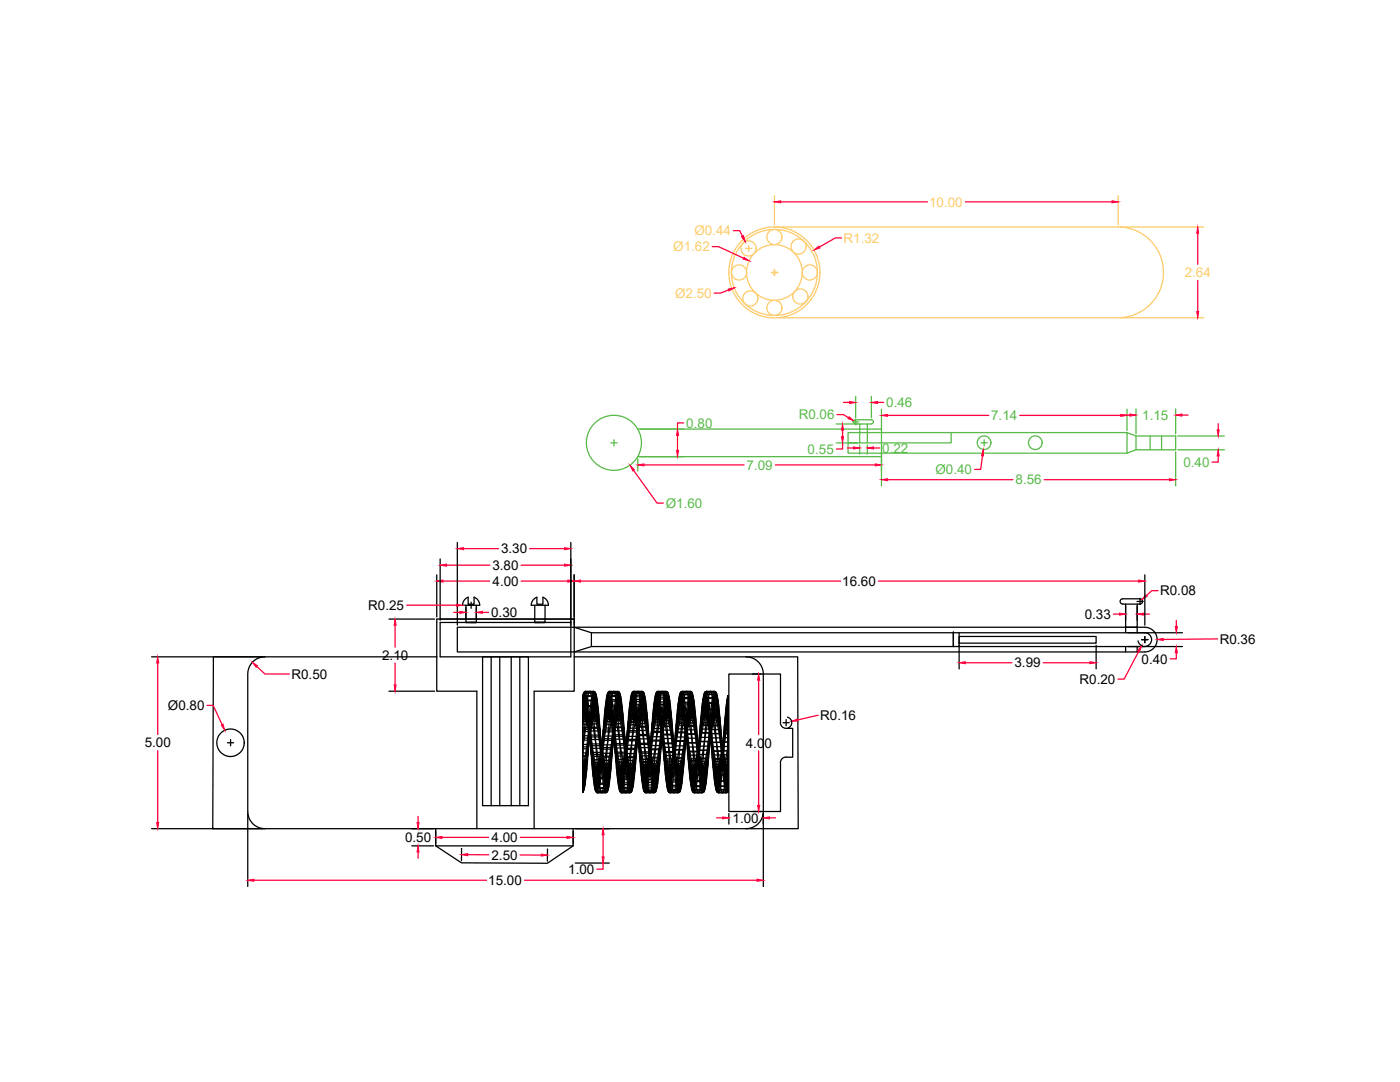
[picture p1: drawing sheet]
<svg xmlns="http://www.w3.org/2000/svg" width="279mm" height="216mm" viewBox="0 0 279 216" stroke-linecap="round" stroke-linejoin="round" font-family="sans-serif">
<defs><g id="words">
<g font-size="2.7" fill="#fecc66">
<text x="185.4" y="41.2">10.00</text>
<text x="138.6" y="46.9">Ø0.44</text>
<text x="134.4" y="50.1">Ø1.62</text>
<text x="168.4" y="48.4">R1.32</text>
<text x="134.7" y="59.4">Ø2.50</text>
<text x="236.4" y="55.3">2.64</text>
</g>
<g font-size="2.7" fill="#58ba48">
<text x="159.4" y="83.7">R0.06</text>
<text x="176.9" y="81.3">0.46</text>
<text x="197.8" y="83.8">7.14</text>
<text x="228" y="83.8">1.15</text>
<text x="137" y="85.3">0.80</text>
<text x="149" y="93.7">7.09</text>
<text x="161.2" y="90.6">0.55</text>
<text x="176.1" y="90.3">0.22</text>
<text x="186.7" y="94.6">Ø0.40</text>
<text x="236.2" y="93.2">0.40</text>
<text x="132.9" y="101.3">Ø1.60</text>
<text x="202.7" y="96.7">8.56</text>
</g>
<g font-size="2.7">
<text x="98.3" y="113.7">3.80</text>
<text x="100" y="110.4">3.30</text>
<text x="98.3" y="116.9">4.00</text>
<text x="168.1" y="116.9">16.60</text>
<text x="231.5" y="118.8">R0.08</text>
<text x="73.5" y="121.7">R0.25</text>
<text x="98" y="123.1">0.30</text>
<text x="216.5" y="123.5">0.33</text>
<text x="76.3" y="131.7">2.10</text>
<text x="243.4" y="128.4">R0.36</text>
<text x="58.2" y="135.4">R0.50</text>
<text x="202.5" y="133.2">3.99</text>
<text x="215.5" y="136.5">R0.20</text>
<text x="227.8" y="132.4">0.40</text>
<text x="33.5" y="141.7">Ø0.80</text>
<text x="163.7" y="143.6">R0.16</text>
<text x="28.9" y="149.1">5.00</text>
<text x="148.8" y="149.2">4.00</text>
<text x="146.2" y="164.1">1.00</text>
<text x="80.8" y="168">0.50</text>
<text x="98.1" y="171.5">2.50</text>
<text x="98.1" y="168">4.00</text>
<text x="97.5" y="176.6">15.00</text>
<text x="113.4" y="174.4">1.00</text>
</g>
</g></defs>
<!-- layer: 0 -->
<g fill="none" stroke="#000" stroke-width=".25">
<path d="M87.2 114.7v8.4M87.8 111.5v12.3M91.3 108.2v16.5M92.7 119.7l.7-.5v1.4h1.2v-1.4l.5 .3 .4 .4 .2 .9h-3.4l.1-.6zM106.6 119.5l.5-.3v1.4h1.3v-1.4l.5 .3 .3 .4 .3 .9h-3.5l.3-.9zM113.9 108.2v22.9h-26.1v-6.9h26.1M114.6 114.7v8.4M114.6 114.7v10M223.6 119.7l.5-.2h3.4a.53 .53 0 0 1 .5 .5 .53 .53 0 0 1-.5 .5h-3.4a.52 .52 0 0 1-.5-.8zM227.5 119.4v1.2M228.5 114.7v10M30.2 131.1h22.2"/>
<path d="M52.9 131.1a3.4 3.4 0 0 0-3.5 3.4v27.4a3.4 3.4 0 0 0 3.5 3.5M52.9 131.1h-10.3l-.1 34.3M52.9 131.1h34.3M77.6 123.5h9.1M77.6 137.9h9.1M87.2 131.1v-7.6h27.4v7.6h34.3M87.2 131.1v6.8h8v27.5M91.3 125.2h137.2a2.47 2.47 0 0 1 2.4 2.4 2.47 2.47 0 0 1-2.4 2.5h-137.2zM93 124.2h2.1h-1.1M93 120.8v3.4h2.1v-3.4M93 121.2v2.2M94 120.1v1.3"/>
<path d="M96.3 131.1h9.2v29.7h-9.2zM98 131.1v29.7M99.7 131.1v29.7M102 131.1v29.7M103.7 131.1v29.7M106.7 120.8v3.4M108.8 120.8v3.4h-2.1h2.1M113.9 124.2h.1M114.6 131.1v6.8h-8v27.5M114.6 125.2l3.4 1.1M118 126.3v2.7h110.5M118 129l-3.4 1.1"/>
<path d="M118 126.3h118M148.9 131.1a3.4 3.4 0 0 1 3.4 3.4M148.9 131.1h10.3l.1 34.3h-10.4M150.2 134.5h1.7M152.3 134.5h-6.8v27.4h6.8M152.3 134.5h3.5v9.7a1.09 1.09 0 0 0 1.1 1.1h1.3v5.8h-1.3a1.09 1.09 0 0 0-1.2 1.1l.1 9.7h-3.5M152.3 134.5v27.4M190.3 126.3h.1M190.3 126.3v2.7v-2.7M191.4 127h27.4v1.3h-27.4zM191.4 126.3v7.2M218.8 128.8v4.7"/>
<path d="M224.6 120.5v4.7h2.3v-4.7M224.6 121v2.8M224.6 125.2v1.1M224.6 129v1.1M225.1 129h10.9M226.9 120h1.2M226.9 121v2.8M226.9 125.2v1.1M226.9 129v1.1M227.1 127.9a1.37 1.37 0 0 0 .9 1M227.8 127.6h1.3M228.5 126.3a1.37 1.37 0 0 1 1.3 1.3 1.37 1.37 0 0 1-1.3 1.4"/>
<path d="M228.5 127v1.2M45.4 148.2h1.2M46 147.6v1.2M156.3 144.2h1.2M156.9 143.6v1.2M157.2 143.1a1.13 1.13 0 0 1 .8 1 1.13 1.13 0 0 1-.7 1.1M30.2 165.4h118.7M42.5 165.4h.1M49.4 162.3v14.6M82.2 168.8h4.3M87 165.4v3.4h27.4v-3.4M87 168.8l5.1 3.4 17.1 .1 5.2-3.5"/>
<path d="M87 165.9v2.5M92.1 169.3v2.4M109.3 169.4l-.1 2.4M114.4 165.9v2.5M114.8 172.2h6.8M145.5 162.3v2.1M150.2 161.9h1.7M152.3 161.9a3.4 3.4 0 0 1-3.4 3.5M152.3 162.3v14.6"/>
<circle cx="46" cy="148.2" r="2.74"/>
</g>
<g fill="none" stroke="#000" stroke-width=".25">
<path d="M116.3 138.9l.1-.4 .2-.3a46.4 46.4 0 0 1 1.2 9.5l.2 2.9a32.2 32.2 0 0 0 .9 7.3h.2a73.4 73.4 0 0 0 1.3-11.9 40.2 40.2 0 0 1 .9-7.7l.1-.1a44 44 0 0 1 1.2 9.3l.2 2.9a36.4 36.4 0 0 0 .9 7.5h.2a49.7 49.7 0 0 0 1.1-9.5l.2-2.9a32.2 32.2 0 0 1 1-7.3 1.35 1.35 0 0 1 .4 1.4l1 11.2a30 30 0 0 0 1 7.1h.1a69.1 69.1 0 0 0 1.3-11.4 39.7 39.7 0 0 1 1-8.2l.1-.1a35.9 35.9 0 0 1 1 8.1l.3 4.3a34.1 34.1 0 0 0 1 7.3 1.38 1.38 0 0 0 .5-1.3l1-11.2a28.9 28.9 0 0 1 .9-7.2 3.2 3.2 0 0 1 .6 2.3l.9 10.5a32.5 32.5 0 0 0 .9 6.9h.1a34.6 34.6 0 0 0 1-7.9l.4-4.4a33.9 33.9 0 0 1 .9-7.4l.2 .1a64.1 64.1 0 0 1 1.2 11l.1 1.4a30 30 0 0 0 1 7.2 1.49 1.49 0 0 0 .4-1.4l1.4-15.1 .3-2.4M116.3 139.4v18.6M116.3 139.9h.1M116.4 138.6v4.4l.3 .2h1.9M116.4 139.8h1.6M116.5 138.3v4.4M116.5 138.9h1.6M116.5 138.8l-.2 .1M116.6 138.3v4.4M116.6 138.3h1.6M116.8 138h1.6M116.9 137.9l-.3 .3"/>
<path d="M116.9 139.1v4.1M116.9 138h1.6M117 139.9v3.7M117.2 138.8h1.6M117.2 139.1l-.3 .2M117.3 139.7h1.6M118.2 138.5l.3 .3M118.4 139.2v4M118.5 138.6l.1 4.3-.3 .3M118.6 138l.2 .3M118.6 138.2l-1.5 .1-.3 .2v4.4M118.7 138.3v4.4"/>
<path d="M118.8 138.3v4.4M118.9 139.5l.3 .2M118.9 138.5v4.4M119.1 139.1v4.1M119.2 139.9v3.7M121.1 139.3v4M121.2 138.6v4.3M121.2 139.9h1.6M121.3 138.3v4.4M121.3 139h1.6M121.3 138.9l-.2 .3M121.5 138.2v4.5"/>
<path d="M121.5 138.3h1.6M121.5 138.2l-.3 .3M121.6 138.5v4.4M121.6 138h1.6M121.7 137.9l-.3 .3M121.7 139v4.2M121.7 138h1.6M121.9 138.2l-.3 .3M121.9 139.9v3.7M121.9 138.2h1.6M122 138.8h1.6M122 138.9l-.2 .3"/>
<path d="M122.1 139.6h1.6M123 138.5l.3 .2M123.2 139.3v4M123.4 138.6v4.3M123.4 138l.3 .3M123.5 138.3v4.4M123.6 138.2v4.7l-.2 .1h-1.8M123.7 139.6l.3 .2M123.8 138.5v4.4M123.9 139v4.2M124 139.9v3.7M126 138.7v4.3"/>
<path d="M126 140h1.6M126.1 138.3v4.4M126.3 138.2v4.5M126.3 138.4h1.6M126.4 138.5v4.4M126.4 138h1.6M126.5 137.9l-.3 .3M126.5 139v4.1M126.6 137.9h1.5M126.7 138.1l-.3 .3M126.7 139.8v3.8M126.7 138.2h1.6"/>
<path d="M126.8 138.7h1.6M126.8 138.8l-.3 .3M127 139.6h1.5M127 139.9l-.3 .3M127.7 139l-1.5 .1-.3 .1v4.1M127.9 138.5l.2 .2M128 139.3v4M128.2 138.7v4.3M128.2 138l.3 .3M128.3 138.3v4.4M128.4 138.2v4.5M128.5 139.6l.3 .2"/>
<path d="M128.6 138.5v4.4M128.7 139v4.1M128.8 139.8v3.8M130.7 139.4v3.9M130.8 138.7v4.3M130.9 139.2l-.2 .3M130.9 138.3v4.5M131 139.1h1.5M131.1 138.2v4.5M131.1 138.4h1.6l.3 .3v4.3h-1.6M131.2 138.5v4.3M131.2 138h1.6"/>
<path d="M131.3 138l-.3 .2M131.4 137.9h1.5M131.5 138.1l-.3 .2M131.5 139.7v3.8M131.5 138.2h1.6M131.6 138.7l-.3 .3v4.1M131.6 138.7h1.6M131.8 139.5h1.6M131.8 139.7l-.3 .3M132.8 139.4v3.9M133 138l.3 .3M133.1 138.3v4.5"/>
<path d="M133.2 138.2v4.5M133.4 139.6l.3 .2M133.4 138.5v4.3M133.5 138.9v4.2M133.6 139.7v3.8M135.5 139.4v4M135.6 138.7v4.3M135.7 138.3v4.5l.3 .3M135.7 139.4l-.3 .2M135.8 139.2h1.6M135.9 138.2v4.5M135.9 138.5h1.6"/>
<path d="M136 138.4v4.4M136 138h1.6M136.1 138l-.3 .3M136.1 138.9v4.2M136.2 137.9h1.6M136.3 139.7v3.8M136.3 138.1h1.6M136.4 138.6l-.3 .2M136.4 138.6h1.6M136.6 139.4h1.6M137.5 138.4l.3 .3M137.6 139.4v4"/>
<path d="M137.8 138.7v4.3M137.9 138l.3 .3M137.9 138.3v4.5l-.3 .3M138 138.2v4.5M138.2 139.6l.3 .3M138.2 138.4v4.4M138.3 138.9v4.2M138.5 139.7v3.8M140.3 139.5v3.9M140.4 138.8v4.2M140.5 139.6l-.2 .2M140.6 138.4v4.4"/>
<path d="M140.6 139.2h1.6M140.7 138.2v4.5M140.7 138.5h1.6M140.8 138.4v4.4l.3 .3h1.6l.3-.2v-4.5M140.9 138.1h1.6M140.9 138l-.3 .3M141 138.9v4.2M141 137.9h1.6M141.1 138l-.3 .3M141.1 139.6v3.9M141.1 138.1h1.6M141.2 138.5l-.3 .2"/>
<path d="M141.2 138.6h1.7M141.4 139.4l-.3 .3M141.4 139.3h1.6M142.3 138.4l.3 .3M142.5 139.5v3.9M142.6 138.8v4.2M142.7 138l.3 .3M142.7 138.4v4.4M142.9 138.2v4.5M143 139.7l.3 .2M143.1 138.9v4.2M143.3 139.6v3.9"/>
<path d="M145.1 139.6v3.8M145.2 138.9v8.6M145.2 138.8v19.3v-14.8M145.2 138.8v4.5zM145.2 139l-1 11.1a33.4 33.4 0 0 1-1 8 3.9 3.9 0 0 1-.6-2.3l-.8-10.7a33.7 33.7 0 0 0-1-7.1h-.1a40.9 40.9 0 0 0-1 9l-.3 2.9a37 37 0 0 1-1 8.2 1.47 1.47 0 0 1-.4-1.4l-1.1-11.5a29.4 29.4 0 0 0-.9-7.2 6.8 6.8 0 0 0-.7 3.5l-.7 8.2a40.3 40.3 0 0 1-1 8.4h-.1a53.3 53.3 0 0 1-1.1-9.8l-.3-2.9a32.1 32.1 0 0 0-.9-7.4 3.6 3.6 0 0 0-.6 2.3l-.9 10.7a33.7 33.7 0 0 1-.9 7.1h-.1a49.5 49.5 0 0 1-1.1-9.6l-.3-2.9a35 35 0 0 0-.9-7.6h-.2a68 68 0 0 0-1.2 11.4l-.1 1.4a30.5 30.5 0 0 1-1 7.3 3.4 3.4 0 0 1-.5-2.3l-1-10.7a26.4 26.4 0 0 0-.9-7.1 8 8 0 0 0-.7 3.6l-.8 9.8a28.1 28.1 0 0 1-.9 6.7 1.53 1.53 0 0 1-.4-1.4l-1.1-11.5a29.4 29.4 0 0 0-.9-7.2l-.2 .4-.2 .8M145.2 139.7l-.1 .3M116.3 153.3v-14.4v19.2M116.3 143.1l.2-.4a1.07 1.07 0 0 1 .6 1.1l.9 5.7a10.1 10.1 0 0 0 .9 3.9 2 2 0 0 0 .7-1.7l.8-5.1a8.9 8.9 0 0 1 1-3.9h.1a23.3 23.3 0 0 1 1.3 6.6 11.4 11.4 0 0 0 .9 4.1 .95 .95 0 0 0 .6-1.1l.9-5.6a10.4 10.4 0 0 1 1-4 2 2 0 0 1 .7 1.7l.7 5.2a9.9 9.9 0 0 0 1 3.8h.1a29.5 29.5 0 0 0 1.4-7.3l.6-2.8a.38 .38 0 0 1 .4-.5 32.1 32.1 0 0 1 1.5 7.4l.5 2.8a.36 .36 0 0 0 .5 .4 34.3 34.3 0 0 0 1.4-7.5l.7-3a.24 .24 0 0 1 .2-.2 .24 .24 0 0 1 .2 .3l.5 2.1 .8 5a7.2 7.2 0 0 0 .9 3.3h.1a30.1 30.1 0 0 0 1.3-7 7.6 7.6 0 0 1 1-3.7 6.9 6.9 0 0 1 .9 3.4l.4 3a10.7 10.7 0 0 0 1.1 4.3h.1a20.4 20.4 0 0 0 1.2-6.1l.8-4.2M116.3 153.3v4.8zM116.3 155.7a1.94 1.94 0 0 0 .5-1.6l1-8a19.7 19.7 0 0 1 .9-5.6 .94 .94 0 0 1 .4 1l1.1 8.7a18.7 18.7 0 0 0 .9 5.5l.1-.1a48.1 48.1 0 0 0 1.3-9.3 23.5 23.5 0 0 1 1-5.8 .74 .74 0 0 1 .5 .9l1 8.6a21 21 0 0 0 .9 5.7 1.89 1.89 0 0 0 .6-1.7l.9-8a18 18 0 0 1 1-5.5 3.9 3.9 0 0 1 .6 2.5l.8 7.3a16 16 0 0 0 1 5.4l.1-.1a44.6 44.6 0 0 0 1.2-8.9l.2-1.1a17.1 17.1 0 0 1 .9-5.1 .97 .97 0 0 1 .4 1l1 8.6a18 18 0 0 0 1 5.6 2.29 2.29 0 0 0 .6-1.8l.9-8.1a20.4 20.4 0 0 1 .9-5.3h.1a20.6 20.6 0 0 1 1 6.1l.3 3.3a22 22 0 0 0 1 5.8 .85 .85 0 0 0 .4-1l1.1-8.7a19.1 19.1 0 0 1 .9-5.5 2.2 2.2 0 0 1 .6 1.7l.9 8.1a16.8 16.8 0 0 0 .9 5.4M116.3 141l.2-.5a.83 .83 0 0 1 .5 .9l1 8.7a19.3 19.3 0 0 0 .9 5.6 .98 .98 0 0 0 .5-1.1l1-8.7a21.1 21.1 0 0 1 .9-5.4h.1a26.8 26.8 0 0 1 1.2 7.1l.2 2.3a22.6 22.6 0 0 0 .9 5.8 .79 .79 0 0 0 .5-1l1-8.6a19.7 19.7 0 0 1 1-5.6 .94 .94 0 0 1 .4 1l1 8.7a18.2 18.2 0 0 0 1 5.5l.1-.1a49.7 49.7 0 0 0 1.3-9.3 22.5 22.5 0 0 1 1-5.8h.1a21.6 21.6 0 0 1 1 6.2l.3 3.3a21 21 0 0 0 1 5.7 1.89 1.89 0 0 0 .6-1.7l.9-8a18 18 0 0 1 .9-5.5 2.07 2.07 0 0 1 .6 1.7l.9 8.1a16 16 0 0 0 1 5.4l.1-.1a58.6 58.6 0 0 0 1.3-10 17.1 17.1 0 0 1 .9-5.1 .97 .97 0 0 1 .5 1l1 8.6a18 18 0 0 0 1 5.6 2.29 2.29 0 0 0 .5-1.8l1.1-9.6 .5-3.3M116.3 153l.2 .3v4.3"/>
<path d="M116.3 147.7h1M116.3 149.4h.8M116.3 148.5h.9M116.3 151h.5M116.3 152.7h.1M116.3 145.2h1.4M116.3 157.3h.1M116.3 141h1.6M116.3 142.3h1.4M116.3 143.9h2.6M116.3 145.5h1.2M116.3 147.3h1"/>
<path d="M116.3 149h.9M116.3 150.8h.8M116.3 152.4h.6M116.3 153.9h.5M116.3 155.3h.3M116.3 156.4h.2M116.3 152.3h.2M116.3 144.5h1.5M116.3 146h1.3M116.3 146.8h1.2M116.3 150.2h.6M116.3 151.7h.3"/>
<path d="M116.3 144.2h.1M116.3 153.4a6.4 6.4 0 0 0 .9-3.2l.5-3.1a11.4 11.4 0 0 1 1-4.4 2 2 0 0 1 .7 1.7l.8 5.2a9.9 9.9 0 0 0 .9 3.8h.1a27.7 27.7 0 0 0 1.4-6.9 8.4 8.4 0 0 1 .9-3.8l.2 .1a35.8 35.8 0 0 1 1.4 7.7l.5 2.3a.48 .48 0 0 0 .5 .6 34.3 34.3 0 0 0 1.4-7.5l.7-3a.24 .24 0 0 1 .3-.2 .24 .24 0 0 1 .2 .3l.5 2.1 .6 4.2a9.5 9.5 0 0 0 1 4.1 5.9 5.9 0 0 0 .9-3.2l.5-3.8a7.8 7.8 0 0 1 1-3.7 6.9 6.9 0 0 1 .9 3.4l.5 3a10.7 10.7 0 0 0 1 4.3h.1a20.4 20.4 0 0 0 1.2-6.1l.2-.8a9 9 0 0 1 .9-3.8h.1a32.2 32.2 0 0 1 1.5 7.4 6 6 0 0 0 .9 3.3 6.4 6.4 0 0 0 .9-3.3l.5-3.8a7.5 7.5 0 0 1 .9-3.6h.1a23.3 23.3 0 0 1 1.3 6.5l.2 .8a7.5 7.5 0 0 0 .8 3.4M116.3 157.9l.1-.1a77.1 77.1 0 0 0 1.3-11.5 35.9 35.9 0 0 1 1-8.1 1.35 1.35 0 0 1 .4 1.4l1.1 11.2a30 30 0 0 0 .9 7.1h.1a78.1 78.1 0 0 0 1.3-12.1 38.6 38.6 0 0 1 1-7.5l.1-.1a35.2 35.2 0 0 1 1 8l.4 4.4a34.7 34.7 0 0 0 .9 7.3 1.38 1.38 0 0 0 .5-1.3l1-11.2a29.4 29.4 0 0 1 1-7.2 3.2 3.2 0 0 1 .5 2.3l.9 10.5a31.8 31.8 0 0 0 .9 6.9h.2a47.5 47.5 0 0 0 1.1-9.4l.2-2.9a33.9 33.9 0 0 1 1-7.4l.1 .1a64.1 64.1 0 0 1 1.2 11l.1 1.4a30 30 0 0 0 1 7.2 1.49 1.49 0 0 0 .4-1.4l1.1-11.3a33.9 33.9 0 0 1 .9-6.9l.1-.1a34 34 0 0 1 1 8l.3 4.3a35.9 35.9 0 0 0 1 7.4h.1a49.3 49.3 0 0 0 1.1-9.6l.3-2.8a31.6 31.6 0 0 1 .9-7.3 3.3 3.3 0 0 1 .6 2.3l.9 10.4a27.4 27.4 0 0 0 .9 7M116.4 153.4v4.7a98.1 98.1 0 0 0 1.3-13.2 29.9 29.9 0 0 1 .9-6.9h.1a49.6 49.6 0 0 1 1.1 9.9l.3 2.9a31 31 0 0 0 .9 7.3 1.69 1.69 0 0 0 .5-1.4l1-11.6a26.8 26.8 0 0 1 1-7.1 7.7 7.7 0 0 1 .6 3.6l.8 9.7a26.5 26.5 0 0 0 1 6.8 3.1 3.1 0 0 0 .5-2.2l.9-10.6a28 28 0 0 1 1-7.3l.1 .1a82.5 82.5 0 0 1 1.3 12.3 39.1 39.1 0 0 0 1 7.7h.1a38.3 38.3 0 0 0 1-8.3l.3-4.4a33.9 33.9 0 0 1 1-7.4 3.3 3.3 0 0 1 .5 2.3l1 10.7a35.9 35.9 0 0 0 .9 7.1h.1a35.2 35.2 0 0 0 1-8.1l.3-4.4a37.1 37.1 0 0 1 1-7.6h.1a51.2 51.2 0 0 1 1.1 9.9l.3 2.9a32.2 32.2 0 0 0 .9 7.3 1.62 1.62 0 0 0 .5-1.4l1-11.6a33.7 33.7 0 0 1 .9-7l.1-.1a26 26 0 0 1 .9 6.8l.5 5.8a34.4 34.4 0 0 0 .9 7.5h.1M116.4 144h1.6M116.5 143.5h1.6M116.6 152l.3 .3M116.7 153v4M116.7 142.8l.3 .3M116.8 156.4l-.3 .3M116.8 143h1.7M116.8 152.5v3.7"/>
<path d="M116.9 150.3l.3 .1M116.9 151.9v3.2M117.1 143.8l.2 .2M117.1 151.2v2.6M117.1 153.3l-.3 .2M117.2 149.2h.3M117.2 141v3.2M117.2 143.4h1.6M117.2 150.4v1.9M117.2 148.1h.3M117.3 142.3v2.6M117.3 149.5v1.2"/>
<path d="M117.4 145.5l.3 .1M117.4 140.3l-.3 .3M117.4 143.8v1.9M117.5 140.8h1.5M117.5 144.4h1.5M117.5 148.6v.4M117.5 144.7l.3 .1M117.6 145.4v1.2M117.6 142l-.3 .2M117.6 142.2h1.6M117.6 147.3v.4M117.6 145.1h1.6"/>
<path d="M117.7 147.1v.4M117.7 143.7h1.6M117.7 145.6v1.1M117.7 145.9h1.6M117.8 148.3h.3M117.8 148.5v.3M117.9 140.9l.3 .2M117.9 145.3h1.5M117.9 146.7h1.5M117.9 144v1.9h-.3M117.9 146.1l-.3 .1M118 149.4v1.1"/>
<path d="M118 150.5l.3 .1M118 147h1.6M118 147.6h1.6M118 142.5v2.5M118 147.8h-.2M118.1 150.3v1.8M118.1 148.8h1.6M118.1 141.2v3.1M118.1 148.4h1.6M118.2 152.6l.2 .1M118.2 144l-.3 .2M118.2 151.1v2.5"/>
<path d="M118.3 149.3h1.5M118.3 150.5h1.5M118.3 140.1v3.6M118.3 154.4l.3 .2M118.4 150l-.3 .1M118.4 151.8v3.1M118.4 152.2h1.6M118.4 150.1h1.6M118.5 152.4v3.6M118.5 153.8h1.6M118.5 150.9h1.6M118.6 152.9v4"/>
<path d="M118.7 157l.3 .3M118.7 151.6h1.5M118.7 155.1h1.5M118.7 151.8l-.3 .2M118.8 156.3h1.6M118.8 152.2h1.6M118.8 157.7l.3 .3M118.9 142.8l-.3 .3M118.9 153.4v4.5M118.9 157.2h1.6M118.9 152.6h1.6M119 157.9l.3 .3"/>
<path d="M119 152.9l-.2 .3v4.3M119 153.4v4.5M119.1 157.8h1.6M119.1 153h2M119.2 153.3v4.4l.3 .2h1.6M119.2 153.1h1.7M119.2 158.2h1.7M119.2 143.7l-.3 .3M119.2 142.7l.3 .2M119.3 153v4.1M119.3 156.9l.3 .2M119.3 141v3.2"/>
<path d="M119.4 153.1l-.3 .3M119.4 156.3l.3 .3M119.5 142.3v2.6M119.5 155.7l.3 .2M119.6 145.5l-.3 .2M119.6 147h.3M119.6 151.9v3.3M119.6 154.9l.3 .3M119.6 157.3h1.6M119.6 152.7h1.6M119.6 143.8v1.9M119.7 154.1l.3 .2"/>
<path d="M119.7 151.2v2.7M119.7 152.3l-.3 .2v3.8M119.7 152.3h1.6l.3 .2M119.7 156.5h1.6M119.7 145.4v1.2M119.8 150.4v2M119.9 151.7h1.6M119.9 155.4h1.6M119.9 147.1v.4M119.9 147.8h-.3M120 150l.2 .1M120 149.6v1.2"/>
<path d="M120 154.1h1.6M120 151.1h1.6M120 148.5v.3M120 150.1l.3 .1M120.1 150.7l-.3 .1M120.1 148.7v.4M120.1 148.6h1.9M120.1 152.5h1.6M120.1 149.4v1.1M120.1 150.3h1.6M120.2 148h.3M120.2 151.4l-.3 .1"/>
<path d="M120.2 147.4v.3M120.3 150.9h1.6M120.3 150.3v1.8M120.3 149.5h1.6M120.3 151.8l.3 .2M120.4 145.7v1.1M120.4 149.2h1.6M120.4 151.1v2.5M120.5 146.3l.2 .1M120.5 144.1v1.8M120.5 147.4h1.6M120.5 151.8v3.1"/>
<path d="M120.5 147.7h1.6M120.6 155.1l-.3 .2M120.7 152.9l.2 .3M120.7 142.6v2.5M120.7 145.7l-.3 .1M120.7 152.4v3.6M120.7 146.9h1.6M120.8 141.3v3.1M120.8 144.3l.3 .2M120.8 146h1.6M120.8 144h2M120.8 152.9v4"/>
<path d="M120.8 143.6l-.3 .1M120.9 157.4l-.3 .3M120.9 140.1v3.7M120.9 142.5h1.6M120.9 145.3h1.6M120.9 153.2v4.3M121 153.1l.3 .3M121 141.7l-.3 .2M121.1 144.6h1.6M121.1 141.1h1.6M121.1 153.4v4.5M121.1 143l.3 .3"/>
<path d="M121.2 153.4v4.5M121.2 157.9l-.2 .2M121.3 143.5l2.8 .1M121.3 153.3v4.3M121.5 142.7l.3 .3M121.5 143.2h1.6M121.5 153v4.1M121.6 156.4l-.3 .2M121.6 152.5v3.8M121.7 150.7l.2 .2M121.8 151.9v3.3M121.8 143.5l.3 .2"/>
<path d="M121.9 151.2v2.7M121.9 143.2h1.6M121.9 153.2l-.3 .2M122 140.9v3.3M122 148.6h.3v.5M122 143.4h1.6M122 150.4v2M122.1 142.2v2.7M122.1 143.8h1.6M122.2 145.1l.2 .1M122.2 149.6v1.2M122.2 143.7l.1 2h-1.6"/>
<path d="M122.3 149.1h-.3M122.3 140.7h1.6M122.3 144.4h1.6M122.3 144.6l.3 .1M122.4 141.7l-.3 .2M122.4 145.3v1.2M122.4 145.1h1.6M122.4 142h1.6M122.4 147.4v.3M122.5 147.3h.3M122.5 146.9v.6M122.5 145.8h1.6"/>
<path d="M122.6 143.6l-.3 .2M122.6 145.7v1.1M122.6 146.3h-.3M122.6 148.4v.3M122.7 140.8l.3 .3M122.7 146.6h1.6M122.7 145.2h1.6M122.7 144.1v1.8M122.7 145.8l-.3 .1M122.8 150.2l.3 .1M122.8 149.3v1M122.8 146.9h1.6"/>
<path d="M122.8 142.6v2.5M122.8 147.5h1.6M122.9 148h-.3M122.9 150.2v1.8M122.9 148.4h1.6M122.9 148.7h1.6M123 144.3l-.3 .2M123 141.3v3.1M123 151v2.5M123.1 150.4h1.6M123.1 140.1v3.7M123.1 149.2h1.6"/>
<path d="M123.1 154.2l.3 .1M123.1 149.5l-.3 .1M123.2 152.1h1.6M123.2 150.1h1.6M123.3 143l-.3 .3M123.3 155.7l.3 .2M123.3 152.4v3.6M123.3 153.6h1.6M123.3 150.9h1.6M123.4 152.9v4M123.5 151.5l-.3 .2v3.1M123.5 156.9l.2 .3"/>
<path d="M123.5 155h1.6M123.5 151.6h1.6M123.6 153.2v4.3M123.6 156.2h1.6M123.6 152.1h1.6M123.6 157.6l.3 .3M123.7 153.4v4.5M123.7 157.1h1.6M123.7 152.6h1.6M123.8 152.8l-.3 .2M123.8 157.9l.3 .3M123.9 152.9h1.6"/>
<path d="M123.9 157.8h1.6M124 143.5l-.3 .2M124 157.7l.3 .3M124 153.3v4.4M124 153.1h1.7l.3 .2v4.6M124 158.1h1.6M124.1 142.8l.3 .1M124.1 153v4.1M124.1 153.1l-.3 .3v4.5M124.1 157l.3 .3M124.1 158.2h1.6M124.2 140.9v3.3"/>
<path d="M124.2 156.5l.3 .3M124.2 152.6v3.7M124.3 153h1.6M124.3 157.9h1.6M124.3 142.2v2.7M124.3 145.1l-.3 .2M124.3 155.9l.3 .2M124.4 155.2l.3 .2M124.4 152v3.3M124.4 147.1h.3M124.4 157.4h1.6M124.4 143.7v2"/>
<path d="M124.4 152.7h1.6M124.5 152.5l-.3 .3M124.5 154.3l.3 .2M124.5 151.3v2.7M124.5 156.6h1.6M124.5 145.3v1.2M124.5 152.3h1.6M124.7 150.5v2l1.8 .2M124.7 147.3l-.3 .1M124.7 155.5h1.6M124.7 151.8h1.6M124.7 146.9v.6"/>
<path d="M124.7 149.6h.3M124.8 149.6v1.3M124.8 151.1l-.3 .1M124.8 150.5h.3M124.8 154.2h1.6M124.8 148.4v.3M124.8 151.1h1.6M124.9 148.7v1.6M124.9 150.4h1.6M125.1 151.5l.2 .2M125.1 151.4l-.3 .2M125.1 147.6v.2"/>
<path d="M125.1 151h1.6M125.1 149.5h1.6M125.1 150.2v1.8M125.2 149.1h-.3M125.2 145.9v1M125.2 146.7l.3 .1M125.2 149.3h1.6M125.2 148.7h1.6M125.2 151v2.5M125.3 144.2v1.8M125.3 147.8h1.6M125.3 147.5h1.6"/>
<path d="M125.3 151.7v3.1M125.4 152.8l.3 .2M125.4 155.1l-.3 .2M125.5 146.1h-.3M125.5 142.7v2.5M125.5 145.8h1.6M125.5 146.9h1.6M125.5 152.4v3.6M125.5 144.6l.3 .2M125.6 141.4v3M125.6 144.1h1.6M125.6 143.9l-.3 .1"/>
<path d="M125.6 152.9v4M125.6 146.1h1.6M125.7 157.4l-.3 .3M125.7 140.2v3.6M125.8 142.6h1.5M125.8 145.3h1.5M125.8 153.2v4.3M125.8 142l-.3 .1M125.9 143.2l.3 .3M125.9 144.6h1.6M125.9 141.2h1.6M125.9 153.4v4.5"/>
<path d="M126 140.3l-.3 .2M126 144h1.6M126.1 152.5l.3 .3M126.1 157.8l-.3 .3M126.2 143.6h1.5M126.2 153.3v4.4M126.2 142.7l.3 .3M126.3 143.2h1.6M126.3 153v4.1M126.4 151.1l.3 .2v2.7M126.4 143h1.6M126.4 156.4l-.3 .2"/>
<path d="M126.4 152.6v3.7M126.6 152v3.3M126.6 143.3l.3 .2M126.7 143.1h1.6M126.7 149l.3 .1M126.8 153.2l-.3 .2M126.8 140.8v3.3M126.8 143.4h1.6M126.8 149.1h.3M126.8 150.5v2M126.9 144.7l.3 .2M126.9 142.1v2.7"/>
<path d="M127 149.6v1.3M127 143.8h1.5M127.1 143.6v2M127.1 144.4h1.6M127.1 140.6h1.6M127.1 148.7v.6M127.2 141.5l-.3 .2M127.2 144.6l.3 .1M127.2 145.1v1.4M127.2 141.9h1.6M127.2 145h1.6M127.2 147.6v.2"/>
<path d="M127.3 146.8l.2 .1M127.3 146.8v.6M127.4 143.4h1.5M127.4 145.9v1M127.4 145.8h1.5M127.4 146.8h-.3M127.5 148.3v.2M127.5 146.6h1.6M127.5 145.1h1.6M127.5 144.2v1.8M127.5 145.5l-.3 .1M127.5 140.8l.3 .2"/>
<path d="M127.6 149.9h.3M127.6 149.2v1M127.6 146.8h1.6M127.6 147.4h1.6M127.6 142.7v2.5M127.7 147.7h-.3M127.7 144.7l-.3 .1M127.7 150.1v1.7M127.7 152l.3 .1M127.8 148.5h1.5M127.8 141.4v3M127.8 148.3h1.5"/>
<path d="M127.9 149.1l-.3 .1M127.9 151v2.4M127.9 150.3h1.6M127.9 149.2h1.6M127.9 140.2v3.6M127.9 153.9l.3 .2M128 151.7v3M128 150h1.6M128 152h1.6M128.1 143.2l-.3 .3M128.1 152.3v3.6M128.2 153.5h1.6"/>
<path d="M128.2 150.8h1.6M128.2 151.1l-.3 .2M128.2 156.8l.3 .2M128.3 151.5h1.6M128.3 154.9h1.6M128.4 142.7l-.3 .3h-1.5M128.4 153.2v4.3M128.4 157.6l.3 .2M128.4 156.1h1.6M128.4 152.1h1.6M128.5 153.4v4.4M128.5 152.5l-.2 .3v4"/>
<path d="M128.5 157.1h1.7M128.6 152.6h1.6l.2 .1v4.1M128.6 157.9l.3 .3M128.7 153.4v4.5M128.7 152.9h1.6M128.7 143.2l-.3 .3M128.8 157.8l.3 .3M128.8 153.3v4.4M128.8 153.1h1.7M128.8 158.1h1.6M128.9 153.1l-.3 .3M128.9 142.8l.3 .2"/>
<path d="M128.9 153v4.1l.3 .3M128.9 158.2h1.7M129 140.8v3.3M129 156.7l.3 .2M129.1 144.7l-.3 .2M129.1 152.6v3.8M129.1 153h1.6M129.1 158h1.6M129.1 142.1v2.7M129.1 156.1l.3 .2M129.2 152v3.4l.3 .2M129.2 152.7l-.3 .3"/>
<path d="M129.2 152.8h2.1M129.2 157.4h1.6M129.2 147.1h.3M129.2 143.6v2M129.3 154.6l.3 .2M129.3 151.3v2.8M129.3 156.6h1.7M129.3 152.4h1.6M129.4 145.1v1.4M129.4 146.8l-.3 .1M129.5 152.8l.3 .2M129.5 149.1h.3"/>
<path d="M129.5 150.6v2.1M129.5 155.6h1.6M129.5 146.8v.6M129.5 151.8h1.6M129.6 151.4l-.3 .2M129.6 149.7v1.4M129.6 150.7l.3 .2M129.6 154.3h1.6M129.6 148.3v.2M129.7 148.8v.6M129.8 150.4h1.5M129.8 149.2v1"/>
<path d="M129.8 151.2l.3 .1M129.9 151.5l-.3 .1M129.9 147.7v.2M129.9 149.5l-.3 .1M129.9 150.1v1.7M129.9 149.6h1.6M130 147.2l.2 .1M130 146v.9M130 149.4h1.6M130 148.8h1.6M130 151v2.4M130.1 144.4v1.7"/>
<path d="M130.2 147.7h1.5M130.2 147.9h1.5M130.2 151.7v3M130.2 155.2l-.3 .2M130.3 146.4h-.3M130.3 142.8v2.4M130.3 145l.3 .2M130.3 145.9h1.6M130.3 152.3v3.6M130.3 147h1.6M130.4 141.5v3M130.4 144.2l-.3 .1"/>
<path d="M130.4 144.2h1.6M130.4 146.2h1.6M130.5 153.1l.3 .3M130.5 140.3v3.5M130.6 157.4l-.3 .3h-1.6M130.6 142.7h1.5M130.6 145.4h1.5M130.6 153.2v4.3M130.6 142.2l-.3 .2M130.6 143.4l.3 .3M130.7 144.7h1.6M130.7 141.3h1.6"/>
<path d="M130.7 153.4v4.4M130.8 140.5l-.3 .2M130.8 152.7l.3 .3v4.2M130.8 140.1h1.6M130.8 153.4v4.5M130.8 144.1h1.6M130.9 157.8l-.3 .3M131 143.6h1.5M131 142.7l.3 .3M131 153.3v4.4M131.1 143.3h1.6M131.2 151.4l.2 .2"/>
<path d="M131.2 143h1.6M131.2 152.6v3.8M131.3 156.3l-.3 .2M131.3 143.1l.3 .2M131.4 152v3.3M131.5 151.2h-1.9M131.5 149.5l.3 .1M131.5 151.3v2.8M131.5 143.1h1.6M131.6 153.2l-.3 .1M131.6 140.8v3.3M131.6 150.6v2.1"/>
<path d="M131.6 143.4h1.6M131.7 144.4l.3 .1M131.7 149h.2M131.7 142v2.8M131.8 143.8h1.6M131.8 149.7v1.4M131.8 147.3h.3M131.9 143.4v2.2M131.9 140.5h1.6M131.9 144.3h1.6M131.9 148.8v.6M132 141.2l-.3 .3"/>
<path d="M132 146.3l.3 .1M132 144.5l.3 .2M132 145v1.4M132 141.8h1.6M132 147.7v.2M132.2 143.3h1.6M132.2 145.7h1.6M132.2 146l-.1 1.3M132.3 148.3v.1M132.3 146.5h1.6M132.3 145.1l-.3 .1M132.3 144.4v1.7"/>
<path d="M132.3 140.8l.3 .2M132.4 149.6h.3M132.4 149.2v.9M132.4 146.6h1.6M132.4 147.4h1.6M132.4 142.8v2.4M132.5 145.1l-.3 .1M132.5 147.4h-.3M132.5 150.1v1.6l.3 .1M132.6 148.4h1.6M132.6 141.5v3M132.6 148.3h1.6"/>
<path d="M132.6 148.6l-.3 .1M132.7 150.9l.2-.2 1.9 .1 .1 2.5M132.7 150.9v2.4M132.7 150.2h1.6M132.7 149.1h1.6M132.7 153.6l.3 .2M132.7 140.3v3.5M132.8 143.4l-.3 .3M132.8 151.6v3M132.8 151.8l3.1 .1M132.8 150h1.6M132.9 152.3v3.5"/>
<path d="M133 153.4h1.6M133.1 156.6l.3 .2M133.1 152.8v4M133.1 151.4h1.6M133.1 154.8h1.6M133.1 142.7l-.2 .3M133.2 153.2v4.3l.3 .3M133.2 156h1.6M133.2 152.1h1.6M133.3 152.3l-.3 .3M133.4 157h1.6M133.4 152.5h1.6"/>
<path d="M133.4 157.9l.3 .3M133.5 143l-.3 .3M133.5 153.4v4.5M133.5 152.9h1.6M133.6 157.8l.3 .3M133.6 153.3v4.4M133.6 158.1h1.6M133.7 142.9l.3 .1M133.7 157.2l.3 .3M133.8 153.1v4.1M133.8 158.2h1.6M133.8 140.8v3.3"/>
<path d="M133.8 144.3l-.3 .2M133.9 144.9h-1.9M133.9 152.6v3.9M133.9 153h1.6M133.9 158h1.6M133.9 142v2.8M134 152.9l-.3 .3M134 152.1v3.3M134 157.5h1.6M134 152.8h1.6M134 143.4v2.2M134.1 147.2h.2"/>
<path d="M134.1 154.8l.3 .2M134.2 151.4v2.8M134.2 146.3l-.3 .2M134.2 156.7h1.6M134.2 145v1.4M134.2 152.4h1.6M134.2 148.7h.3M134.3 153.1l.2 .1M134.3 150.6v2.2M134.3 155.7h1.6M134.3 151.8l-.3 .2M134.3 146.7v.6"/>
<path d="M134.4 149.8v1.4M134.4 151.1l.3 .1M134.4 154.4h1.6M134.4 151.2h1.6M134.5 148.3v.1M134.6 148.9v1.2M134.6 152.9h1.6M134.6 150.5h1.6M134.6 148.9h.3M134.7 149.9l-.3 .1M134.7 147.8v.1M134.7 147.7l.3 .1"/>
<path d="M134.7 151.5l-.3 .2M134.7 149.7h1.6M134.7 151.3h1.6M134.7 150.1v1.6M134.8 146.7h.3M134.8 146.1v.9M134.8 149.6h1.6M134.8 148.8h1.6M134.9 152.3l.3 .3M135 144.5v1.6M135 147.9h1.6M135 147.8h1.6"/>
<path d="M135 151.6v3M135 155.2l-.3 .2M135.1 145.5l.2 .1M135.1 142.9v2.4M135.1 146.1h1.6M135.1 152.3v3.5M135.1 147.1h1.6M135.2 141.6v2.9M135.2 153.1l.3 .3v4.4M135.2 144.5l-.3 .1M135.2 144.4h1.6M135.2 146.2h1.6"/>
<path d="M135.3 152.8v4M135.3 140.4v3.5M135.4 153.1h-1.8l-.2 .2v4.5M135.4 153.2v4.3l-.3 .2h-1.6M135.4 142.8h1.6M135.4 145.4h1.6M135.4 143.7l.3 .3M135.4 142.5l-.3 .1M135.5 141.4h1.6M135.5 144.7h1.6M135.6 152.9l.3 .3M135.6 140.8l-.3 .1"/>
<path d="M135.6 140.1h1.6M135.6 144.1h1.6M135.7 153.4v4.5M135.7 157.8l-.3 .3M135.8 153.3v4.4M135.8 143.6h1.6M135.9 151.8l.3 .2M135.9 143.3h1.6M135.9 153.1v4.1M136 143.1h1.6M136.1 152.6v3.9M136.1 142.9l.3 .3"/>
<path d="M136.1 156.3l-.3 .2M136.2 143h1.6M136.2 152.1v3.3M136.2 149.9l.3 .2M136.3 151.4v2.8M136.3 143.1h1.6M136.4 140.7v3.3l.3 .2M136.4 153.1l-.3 .1M136.4 143.3h1.6M136.5 150.6v2.2M136.5 148.9h.3M136.5 141.9v2.8"/>
<path d="M136.6 147.7h.3M136.6 149.8v1.4M136.6 143.7h1.6M136.7 143.3v2.2M136.7 140.5h1.6M136.7 148.9v.6M136.7 144.3h1.6M136.8 145.9l.2 .1M136.8 141l-.3 .2M136.8 144.5l.3 .1M136.8 144.9v1.4M136.8 141.7h1.6"/>
<path d="M136.8 144.9h1.6M136.9 147.8v.1M136.9 146.6v.7M137 143.2h1.6M137 145.6h1.6M137 146.1v.9M137.1 148.2v.1M137.1 144.8l-.3 .1M137.1 144.8h1.6M137.1 144.5v1.6M137.1 146.4h1.6M137.2 149.3h.3"/>
<path d="M137.2 140.7l.3 .2M137.2 145.5l-.3 .1M137.2 149.1v.9M137.2 146.5h1.6M137.2 147.3h1.6M137.2 142.9v2.4M137.3 147l-.3 .1M137.3 151.4l.3 .1M137.4 150v1.6M137.4 148.1l-.3 .1M137.4 148.3h1.6M137.4 148.2h1.6"/>
<path d="M137.4 141.6v2.9M137.5 150.8v2.4M137.5 153.4l.3 .1M137.5 150h1.6M137.5 140.4v3.5M137.5 149.1h1.6M137.6 143.7l-.3 .2M137.6 151.6v2.9M137.6 149.9h1.6M137.7 155.1l.3 .2M137.7 150.3l-.3 .2M137.8 152.2v3.5"/>
<path d="M137.8 153.3h1.6M137.8 150.7h1.6M137.9 156.4l.2 .3M137.9 152.8v3.9M137.9 151.4h3.2M137.9 154.7h1.6M138 153.1v4.4l.3 .1 1.6 .1M138 156h1.6M138.2 153.4v4.4M138.2 157h1.6M138.2 152.5h1.6M138.2 157.9l.3 .3"/>
<path d="M138.2 142.9l-.3 .3M138.3 153.4v4.5M138.3 152.9h1.6M138.4 157.9l.3 .3M138.4 153l-.3 .3M138.5 158.1h1.5M138.5 157.4l.3 .2M138.5 142.9l.3 .2M138.6 153.1v4.2M138.6 144l-.3 .2M138.6 153.1h1.6M138.6 158.2h1.6"/>
<path d="M138.6 140.7v3.3M138.7 152.7v3.8M138.7 156.4l.3 .3M138.7 158h1.6M138.7 153l-.2 .3-.1 4.4M138.7 141.9v2.8M138.8 152.1v3.4M138.9 157.5h1.5M138.9 143.3v2.2M138.9 152.8h1.5M138.9 155l.3 .3M138.9 145.9l-.3 .1"/>
<path d="M139 151.4v2.9M139 148.2h.3v.1M139 156.8h1.6M139 152.4h1.6M139 144.9v1.4M139.1 152.1l-.3 .2M139.1 150.7v2.2M139.1 155.7h1.6M139.1 146.6l.1 .6h-.3M139.1 151.9h1.6M139.2 151.3l.3 .2M139.2 149.8l.1 1.5h1.5"/>
<path d="M139.3 154.5h1.5M139.3 150.3l.3 .2M139.4 148.9v.7M139.4 153h1.6M139.4 150.5h1.6M139.4 149.2l.3 .1M139.4 149.1v.9M139.4 150.4l-.3 .1M139.5 148.2h.3M139.5 147.9v.1M139.5 149.7h1.6M139.5 151.6l-1.9 .1"/>
<path d="M139.5 150v1.6M139.6 152h-1.6l-.2 .3M139.6 146.2v.9M139.7 152.1l.2 .2M139.7 149.7h1.5M139.7 150.8v2.4M139.7 148.9h1.5M139.8 144.6v1.6M139.8 147.9h1.6M139.8 151.6v2.9M139.8 148h1.6M139.8 145.9l.3 .1"/>
<path d="M139.8 147h-.2M139.9 155.2l-.3 .3M139.9 143v2.3M139.9 146.2h1.6M139.9 147.1h1.6M139.9 152.2v3.5M140 153l.3 .3M140 144.8l-.3 .1M140 141.6v3M140.1 144.5h1.5M140.1 152.8v3.9M140.1 144l.3 .3"/>
<path d="M140.2 140.5v3.4M140.2 142.9h1.6M140.2 153.1v4.3M140.2 145.5h1.6M140.2 142.7l-.3 .2M140.2 157.5l-.3 .2M140.3 141.8l-.3 .2M140.3 141.5h1.6M140.3 153.1h-1.8M140.3 144.8h1.6M140.3 153l.3 .3v4.4M140.3 153.4v4.4"/>
<path d="M140.4 141l-.3 .2M140.5 140.2l-.3 .2M140.5 140.2h1.5M140.5 144.1h1.5M140.5 153.4v4.5M140.5 142.9l.3 .3M140.6 157.8l-.3 .3M140.6 143.7h1.6M140.7 152.1l.2 .2M140.7 143.3h1.6M140.7 153.1v4.2M140.9 143.1h2.5"/>
<path d="M140.9 152.7v3.8M140.9 156.3l-.3 .2M141 143h1.6M141 152.1v3.4M141 150.3l.3 .2M141.1 151.4v2.9M141.2 143.7l.3 .2M141.2 140.6v3.4M141.2 153.1l-.2 .1M141.3 150.7v2.2M141.3 143.3h1.6M141.3 148.9h.3"/>
<path d="M141.4 148.2h.2M141.4 141.8v2.9M141.4 149.8v1.5M141.4 143.7h1.6M141.5 143.2v2.3l1.9 .1 .3-.2v-2.2M141.5 140.4h1.6M141.5 144.2h1.6M141.5 148.9v.7M141.6 140.8l-.3 .2M141.6 144.8v1.5h-1.5M141.6 144.4l.3 .1M141.6 141.6h1.7"/>
<path d="M141.7 147.9v.1M141.7 144.8h1.6M141.8 146.2v1M141.9 144.5l-.3 .2M141.9 148.1h.1M141.9 146.4h1.8M141.9 144.7h1.6M141.9 144.6v1.6M142 145.9l-.3 .1M142 149h.3M142 140.7l.3 .2M142 149v.8"/>
<path d="M142 147.2h1.6M142.1 143v2.3M142.1 146.7l-.3 .1M142.1 147.7h-.3M142.1 151.1l.3 .1M142.2 149.9v1.6M142.2 148.1h1.6M142.2 141.6v3M142.3 153.1l.3 .2M142.3 150.8v2.3M142.3 144l-.3 .2M142.3 149.9h1.6"/>
<path d="M142.3 149h1.6M142.3 140.5v3.4M142.4 151.5v3M142.5 149.8h1.5M142.5 151.6h1.6M142.5 149.9l-.3 .2M142.6 152.2v3.5M142.6 153.2h1.6M142.6 150.6h1.6M142.6 156.3l.3 .2M142.7 142.9l-.3 .3M142.7 152.7v3.9"/>
<path d="M142.7 154.6h1.6M142.7 151.4h1.6M142.8 151.7l-.3 .3M142.8 157.3l.3 .2M142.8 153.1v4.3M142.9 155.9h1.5M143 153.4v4.4M143 157.8l.3 .3M143.1 153.4v4.5M143.1 152.8h2.1v.2a.23 .23 0 0 1-.2 .1 .23 .23 0 0 1-.3-.2l-.5-2-.7-4.6a7.2 7.2 0 0 0-.9-3.3h-.1a25.6 25.6 0 0 0-1.4 6.6 7.1 7.1 0 0 1-.9 3.5h-.2a29.3 29.3 0 0 1-1.4-7.1 5.4 5.4 0 0 0-.9-3 8.6 8.6 0 0 0-1 4l-.5 2.9a6.7 6.7 0 0 1-.8 3.2h-.2a26.7 26.7 0 0 1-1.3-6.6 6.9 6.9 0 0 0-1-3.5l-.1 .1a30.7 30.7 0 0 0-1.4 7.1l-.6 2.5a.29 .29 0 0 1-.1 .4 .29 .29 0 0 1-.4-.1l-.4-1.6-.8-4.8a7.6 7.6 0 0 0-1-3.6h-.1a32.4 32.4 0 0 0-1.5 7.4l-.4 2.1a.44 .44 0 0 1-.5 .6 32.5 32.5 0 0 1-1.5-7.2l-.5-2.5a.29 .29 0 0 0-.1-.3 .29 .29 0 0 0-.4 0l-.5 1.6-.7 4.6a10.6 10.6 0 0 1-1 3.8 1.01 1.01 0 0 1-.5-1l-.9-5.4a9.6 9.6 0 0 0-1-3.7h-.1a18.5 18.5 0 0 0-1.3 5.8l-.4 2.7-.4 1.4M143.1 157.6h1.6M143.2 152.9l-.3 .3"/>
<path d="M143.2 157.9l.2 .3M143.2 153.4v4.4M143.3 143.7l-.3 .3M143.3 157.5l.3 .2M143.4 153.1v4.2M143.4 143l.3 .1M143.4 158.2h1.6M143.4 140.6v3.4M143.5 153.1l-.3 .3M143.5 152.7v3.9M143.5 141.8v2.9M143.6 152.2v3.4"/>
<path d="M143.7 157.6h1.5l-.2 .6a23.5 23.5 0 0 1-.9-6.4l-.6-7.3a25.1 25.1 0 0 0-.9-6.6 7.1 7.1 0 0 0-.7 3.5l-.8 9.8a28.7 28.7 0 0 1-.9 7 1.25 1.25 0 0 1-.4-1.3l-1.1-11.5a32.7 32.7 0 0 0-.9-7.5 1.69 1.69 0 0 0-.5 1.5l-1 11.6a27.8 27.8 0 0 1-.9 7.2 7.4 7.4 0 0 1-.7-3.5l-.8-9.9a27.1 27.1 0 0 0-.9-6.8 1.39 1.39 0 0 0-.5 1.3l-1 11.6a29 29 0 0 1-1 7.3 3.7 3.7 0 0 1-.5-2.3l-.9-10.9a26.8 26.8 0 0 0-1-7.1l-.1 .1a105.9 105.9 0 0 0-1.4 13.4 26 26 0 0 1-.9 6.8 1.67 1.67 0 0 1-.4-1.4l-1-11.6a37.2 37.2 0 0 0-.9-7.2l-.3 .1-.3 1.8-.9 10.6a39 39 0 0 1-1 7.7h-.1a39.6 39.6 0 0 1-1-8.4l-.3-4.4a33.9 33.9 0 0 0-1-7.5 3.6 3.6 0 0 0-.6 2.3l-1.2 14.7-.4 2.8M143.7 155.3l.3 .2M143.7 147.3h.3M143.8 151.5v2.9M143.8 144.8v1.5M143.8 152.4l-.2 .2M143.8 153.6l.3 .2M143.9 150.7v2.3M143.9 155.8h1.3M143.9 146.4v.8M144 147.7h-.3M144 151.6l.3 .2"/>
<path d="M144 149.9v1.5M144.1 149.9l.3 .1M144.1 154.6h1.1M144.1 151.3h1.1M144.1 148.1h.1M144.2 150.8l-.3 .1M144.2 149v.8M144.2 149.5l.3 .1M144.2 150.6h1M144.2 148.7h.3M144.3 148.1h.1M144.3 149.9v1.6h.9"/>
<path d="M144.3 149.8h.9M144.4 147.3h.3M144.4 151.7l-.3 .1M144.4 151.8l.3 .2M144.4 146.4v.8M144.5 149.8h.7M144.5 148.9h.7M144.5 150.8v2.3M144.6 146.3l.2 .2M144.6 144.7v1.5M144.6 148.1h.6M144.6 151.5v3"/>
<path d="M144.7 155.3l-.3 .2M144.7 152.9l.3 .3M144.7 146.3h.5M144.7 152.2v3.5M144.7 147.2h.5M144.8 145.1l-.3 .1M144.8 141.8v2.8M144.9 144.6h.3M144.9 146.3h.3M144.9 152.7v3.9M144.9 144.3l.3 .3M145 140.5v3.5"/>
<path d="M145 143l-.3 .2v2.2M145 143h.2M145 145.5h.2M145 153.1v4.3M145 157.5l-.2 .3M145.1 153.1l.1 .1M145.1 158.1h-1.8M145.1 153.1h-1.8M145.1 141.6h.1M145.1 153.4v4.4M145.1 144.8h.1M145.2 141.2l-.3 .2"/>
<path d="M145.2 141h.1M145.2 144.3l-.7 4.7a10.8 10.8 0 0 1-1.1 4.1h-.1a14.4 14.4 0 0 1-1.1-5l-.2-1.4a8.4 8.4 0 0 0-1-3.7 4.9 4.9 0 0 0-.9 3l-.6 3.6a7.3 7.3 0 0 1-.9 3.5 5.6 5.6 0 0 1-.9-3l-.6-3.7a8.1 8.1 0 0 0-.9-3.4h-.1a20.6 20.6 0 0 0-1.3 6.2 8.9 8.9 0 0 1-1 3.9h-.2a26.2 26.2 0 0 1-1.3-6.6 8.4 8.4 0 0 0-.9-3.5 .94 .94 0 0 0-.6 1.1l-.9 5.3a9 9 0 0 1-.9 3.7h-.2a24.5 24.5 0 0 1-1.3-6.5 7.9 7.9 0 0 0-1-3.6h-.1a27.3 27.3 0 0 0-1.3 6.7 6.6 6.6 0 0 1-1 3.4 8.1 8.1 0 0 1-1-3.9l-.5-2.9a7.2 7.2 0 0 0-.9-3.3h-.1a22.1 22.1 0 0 0-1.3 6.2l-.1 .8a6.1 6.1 0 0 1-.9 3.1h-.1a33 33 0 0 1-1.5-7.4l-.5-2.1a.44 .44 0 0 0-.5-.5l-.4 1.3M145.2 140.4l-.8 10.9a31 31 0 0 1-1 6.9h-.1a68.7 68.7 0 0 1-1.2-11.5l-.1-1.4a31 31 0 0 0-1-7.4 3.9 3.9 0 0 0-.6 2.4l-.9 10.9a32.4 32.4 0 0 1-.9 7h-.1a67.5 67.5 0 0 1-1.2-11.3l-.1-1.5a33.8 33.8 0 0 0-1-7.5 1.53 1.53 0 0 0-.5 1.4l-1 11.6a29.4 29.4 0 0 1-.9 7.3 3.6 3.6 0 0 1-.6-2.4l-.9-10.9a31.7 31.7 0 0 0-.9-6.9h-.1a58.2 58.2 0 0 0-1.2 10.5l-.2 2.9a26.9 26.9 0 0 1-.9 6.8 1.69 1.69 0 0 1-.5-1.4l-1-11.7a28.4 28.4 0 0 0-1-7.2 7.4 7.4 0 0 0-.6 3.6l-.8 9.8a27.6 27.6 0 0 1-1 6.9 1.53 1.53 0 0 1-.4-1.4l-1-11.5a29 29 0 0 0-1-7.4 3.7 3.7 0 0 0-.5 2.4l-1 10.8a27.3 27.3 0 0 1-.9 7.1l-.1-.1a105.7 105.7 0 0 1-1.4-13.4 26.5 26.5 0 0 0-.9-6.8 3.3 3.3 0 0 0-.5 2.3l-.1 .5M145.2 149.9l-.1 1.4a27.1 27.1 0 0 1-.9 6.9 3.1 3.1 0 0 1-.5-2.2l-.9-10.8a38.8 38.8 0 0 0-.9-7.2l-.3 .1a180.2 180.2 0 0 0-1.5 15.7l-.3 3a1.53 1.53 0 0 1-.5 1.4 38.9 38.9 0 0 1-1-8.3l-.3-4.5a35.1 35.1 0 0 0-1-7.5 1.5 1.5 0 0 0-.5 1.5l-1 11.6a36.5 36.5 0 0 1-.9 7.2h-.1a38.2 38.2 0 0 1-1.1-8.9l-.2-3a39.6 39.6 0 0 0-1-8.3h-.1a40.3 40.3 0 0 0-1 8.4l-.4 4.4a31.5 31.5 0 0 1-.9 7.4 1.63 1.63 0 0 1-.5-1.5l-1-11.6a34.4 34.4 0 0 0-.9-7.1l-.1-.1a51.7 51.7 0 0 0-1.2 9.8l-.2 2.9a35 35 0 0 1-1 7.6h-.1a54.1 54.1 0 0 1-1.1-10l-.2-3a30.5 30.5 0 0 0-1-7.3 6.8 6.8 0 0 0-.7 3.5l-.8 9.8a31.7 31.7 0 0 1-.9 7h-.1a65.4 65.4 0 0 1-1.2-11.3l-.1-1.5a33.2 33.2 0 0 0-1-7.5 1.68 1.68 0 0 0-.5 1.5l-.9 10.9M145.2 149l-.1 .7a7.5 7.5 0 0 1-.9 3.4h-.1a14.4 14.4 0 0 1-1.1-5l-.2-1.4a8.7 8.7 0 0 0-1-3.7h-.1a25 25 0 0 0-1.4 6.6 7.6 7.6 0 0 1-.9 3.5h-.1a33 33 0 0 1-1.5-7.4l-.5-2.1a.44 .44 0 0 0-.5-.5l-.6 1.8-.6 4.3a8.9 8.9 0 0 1-1 3.9 5.2 5.2 0 0 1-1-3l-.4-2.9a10.8 10.8 0 0 0-1-4.2 1.1 1.1 0 0 0-.6 1.1l-.9 5.3a8.7 8.7 0 0 1-.9 3.7h-.2a18.9 18.9 0 0 1-1.2-5.8l-.1-.7a7.9 7.9 0 0 0-1-3.6 5.4 5.4 0 0 0-.9 3.1l-.4 2.9a10.4 10.4 0 0 1-1.1 4.1h-.1a14.4 14.4 0 0 1-1.1-5l-.2-1.4a8.4 8.4 0 0 0-1-3.7 4.9 4.9 0 0 0-.9 3l-.6 3.6a7.4 7.4 0 0 1-.9 3.5 5.6 5.6 0 0 1-.9-3l-.6-3.7a7.8 7.8 0 0 0-.9-3.4h-.1a21.1 21.1 0 0 0-1.3 6.2M145.2 153.2a.97 .97 0 0 1-.5-1l-.9-5.5a8.9 8.9 0 0 0-1-3.8h-.1a21 21 0 0 0-1.3 6.3l-.1 .7a6.9 6.9 0 0 1-.9 3.3h-.1a26.5 26.5 0 0 1-1.4-6.7 7.3 7.3 0 0 0-.9-3.6l-.2 .1a31.5 31.5 0 0 0-1.4 7.2l-.5 2.6a.3 .3 0 0 1-.2 .3 .3 .3 0 0 1-.3 0l-.5-1.6-.8-4.9a8.4 8.4 0 0 0-1-3.7l-.1 .1a27.6 27.6 0 0 0-1.3 6.7 6.7 6.7 0 0 1-1 3.5 6.1 6.1 0 0 1-.9-3.2l-.6-3.7a7 7 0 0 0-.9-3.4l-.1 .1a25.3 25.3 0 0 0-1.3 6.6 7.9 7.9 0 0 1-1 3.6h-.1a35.4 35.4 0 0 1-1.5-7.5l-.4-2.1a.45 .45 0 0 0-.5-.6l-.6 1.9-.7 4.3a9.2 9.2 0 0 1-1 4h-.1a20.1 20.1 0 0 1-1.3-6 11.5 11.5 0 0 0-1-4.3 .94 .94 0 0 0-.5 1.1l-1 5.4a9.2 9.2 0 0 1-.9 3.8M145.2 143.4l-1.1 6.4a7 7 0 0 1-.9 3.4h-.1a20.2 20.2 0 0 1-1.2-5.9l-.1-.8a9.8 9.8 0 0 0-1-3.6 1.01 1.01 0 0 0-.5 1.1l-.9 5.4a9.9 9.9 0 0 1-1 3.8h-.1a18.4 18.4 0 0 1-1.2-5.8l-.2-.8a8.7 8.7 0 0 0-.9-3.7l-.1 .1a20.6 20.6 0 0 0-1.3 5.9 11.5 11.5 0 0 1-1 4.3 .94 .94 0 0 1-.6-1.1l-.9-5.4a9.2 9.2 0 0 0-.9-3.8h-.1a19.3 19.3 0 0 0-1.3 5.9l-.1 .8a8.1 8.1 0 0 1-1 3.6 5.4 5.4 0 0 1-.9-3.1l-.5-3.7a8.4 8.4 0 0 0-.9-3.5 1.74 1.74 0 0 0-.7 1.6l-.8 5a9 9 0 0 1-1 3.7h-.1a25.9 25.9 0 0 1-1.4-6.7 7.9 7.9 0 0 0-.9-3.6l-.1 .1a29.7 29.7 0 0 0-1.4 7.1 5.6 5.6 0 0 1-.9 3.1h-.1a30.9 30.9 0 0 1-1.5-7.3 4.9 4.9 0 0 0-.9-3l-.3 .6M145.2 158.1h-.1M145.2 153.1h-1.8M145.2 156.8l-2.2 .1M145.2 152h-2.3M145.2 152.5h-2.2"/>
<path d="M145.2 148.5v.1M145.2 148.8v8.2"/>
</g>
<!-- layer: 0 -->
<g fill="none" stroke="#ff003f" stroke-width=".25">
<path d="M142.2 49.2h1.2l5 2.3M145.4 57.9l-1.6 .6h-1.3M146.4 46h1.2l.6 1.1M155.8 40.3h29.3M168 47.5h-1.3l-3.2 1.8M192.6 40.3h29.3M239 46.5v6.2M239 55.9v6.3M126.4 93.8l4.7 6.6h1.3M128.5 92.8h20M135.2 86.9v3M136.5 84.4h-1.3v1.2"/>
<path d="M154.7 92.8h20M167 82.7h1.3l1.1 .7M168.1 88.4v1.2h-1.2M168.1 85.8v1.3M168.3 80.3h1.2M169.1 89.4h1.2M174.3 89.4h1.3M175.1 80.3h1.3M177.1 82.9h20.2M177.1 95.7h25.1M196.1 91l-.4 2.7h-1.2M203.5 82.9h20.2"/>
<path d="M208.4 95.7h25M224.3 82.8h1.2M235.9 82.8h1.2M243.1 91v1.2h-1.2M243.1 84.5v1.3M88.4 116h9.3M89.1 112.8h8.7M92.5 109.5h7M104 112.8h8.7M104 116h9.3M105.7 109.5h7M115.8 116h52"/>
<path d="M175.3 116h51.9M231.1 117.9h-1.2l-1.1 .9M31.5 132.3v14.3M51.3 133l1.6 1.5h4.9M78.8 124.8v4.3M78.8 132.3v4.4M81.2 120.8h9.9M90.5 122.2h1.3M96.3 122.2h1.2M151.4 135.7v10.9M192.6 132.2h9.4M208.2 132.2h9.3"/>
<path d="M222.2 122.5h1.2M227.3 129.9l-3 5.6h-1.2M228.2 122.5h1.2M234.8 130.2v1.3h-1.3M234.8 123.8v1.2M243 127.5l-10.8 .1M31.5 149.8v14.3M41.3 140.8h1.2l1.8 3.8M151.4 149.8v10.9M163.3 142.7l-4.1 1M50.7 175.6h46.4M83.4 162.9v1.2"/>
<path d="M83.4 170v1.3M88.2 167.1h9.3M93.3 170.5l4.3 .1M103.8 170.6h4.2M103.8 167.1h9.4M104.6 175.6h46.5M120.4 172.2v1.2h-1.3M120.4 166.6v4.4M143 163.2h1.2M153.6 163.2h1.2"/>
</g>
<g fill="#ff003f" stroke="#ff003f" stroke-width=".2">
<path d="M49.4 175.6l1.3-.2v.5z"/>
<path d="M151.1 175.4l1.2 .2-1.2 .3z"/>
<path d="M31.5 131.1l.2 1.2h-.4z"/>
<path d="M31.3 164.1h.4l-.2 1.3z"/>
<path d="M151.4 134.5l.2 1.2h-.4z"/>
<path d="M151.2 160.7h.4l-.2 1.2z"/>
<path d="M144.2 163l1.3 .2-1.3 .2z"/>
<path d="M152.3 163.2l1.3-.2v.4z"/>
<path d="M50.4 132.2l1 .6-.3 .3z"/>
<path d="M234.5 125h.5l-.2 1.3z"/>
<path d="M234.8 129l.2 1.2h-.5z"/>
<path d="M125.7 92.8l.9 .9-.3 .3z"/>
<path d="M162.5 49.9l.9-.8 .2 .4z"/>
<path d="M148.5 51.4l1 .6-1.2-.3z"/>
<path d="M145.3 57.7l1.3-.3-1.1 .7z"/>
<path d="M148 47.2l.4-.2 .3 1.2z"/>
<path d="M154.6 40.3l1.2-.2v.4z"/>
<path d="M221.9 40.1l1.3 .2-1.3 .2z"/>
<path d="M239 45.3l.2 1.2h-.4z"/>
<path d="M238.8 62.2h.4l-.2 1.2z"/>
<path d="M174.7 92.6l1.2 .2-1.2 .2z"/>
<path d="M127.3 92.8l1.2-.2v.4z"/>
<path d="M135 89.9h.4l-.2 1.2z"/>
<path d="M135.2 85.6l.2 1.3h-.4z"/>
<path d="M196.2 89.7l.1 1.3-.4-.1z"/>
<path d="M175.9 82.9l1.2-.2v.4z"/>
<path d="M223.7 82.7l1.2 .2-1.2 .2z"/>
<path d="M225.5 82.6l1.2 .2-1.2 .2z"/>
<path d="M234.6 82.8l1.3-.2v.4z"/>
<path d="M233.4 95.5l1.2 .2-1.2 .2z"/>
<path d="M175.9 95.7l1.2-.2v.4z"/>
<path d="M242.9 85.8h.4l-.2 1.2z"/>
<path d="M243.1 89.7l.2 1.3h-.4z"/>
<path d="M169.5 83.2l.9 .8-1.2-.5z"/>
<path d="M169.5 80.1l1.3 .2-1.3 .2z"/>
<path d="M173.9 80.3l1.2-.2v.4z"/>
<path d="M168.1 84.6l.2 1.2h-.4z"/>
<path d="M167.9 87.1h.4l-.2 1.3z"/>
<path d="M170.3 89.2l1.3 .2-1.3 .2z"/>
<path d="M173.1 89.4l1.2-.2v.4z"/>
<path d="M44.2 144.7l.3-.2 .4 1.2z"/>
<path d="M87 167.1l1.2-.2v.4z"/>
<path d="M113.2 166.9l1.2 .2-1.2 .2z"/>
<path d="M92.1 170.5l1.2-.2v.5z"/>
<path d="M108 170.4l1.2 .2-1.2 .2z"/>
<path d="M120.4 165.4l.2 1.2h-.4z"/>
<path d="M120.2 171h.4l-.2 1.2z"/>
<path d="M83.2 164.1h.4l-.2 1.3z"/>
<path d="M83.4 168.8l.2 1.2h-.4z"/>
<path d="M228.7 118.7l.3 .3-1.1 .7z"/>
<path d="M226.9 122.5l1.3-.2v.4z"/>
<path d="M223.4 122.3l1.2 .2-1.2 .2z"/>
<path d="M191.4 132.2l1.2-.2v.4z"/>
<path d="M217.5 132l1.3 .2-1.3 .2z"/>
<path d="M114.6 116l1.2-.3v.5z"/>
<path d="M227.2 115.7l1.3 .3-1.3 .2z"/>
<path d="M227.8 128.8l-.4 1.2-.3-.2z"/>
<path d="M230.9 127.6l1.3-.2v.4z"/>
<path d="M87.2 116l1.2-.3v.5z"/>
<path d="M113.3 115.7l1.3 .3-1.3 .2z"/>
<path d="M87.8 112.8l1.3-.2v.4z"/>
<path d="M112.7 112.6l1.2 .2-1.2 .2z"/>
<path d="M91.3 109.5l1.2-.2v.4z"/>
<path d="M112.7 109.3l1.2 .2-1.2 .2z"/>
<path d="M91.8 122l1.2 .2-1.2 .2z"/>
<path d="M95.1 122.2l1.2-.2v.4z"/>
<path d="M91.1 120.6l1.2 .2-1.2 .2z"/>
<path d="M78.8 123.5l.3 1.3h-.4z"/>
<path d="M78.7 136.7h.4l-.3 1.2z"/>
<path d="M158 143.9l1.1-.4 .1 .4z"/>
</g>
<g fill="none" stroke="#58ba48" stroke-width=".25">
<path d="M170.8 79.1v4.2M173.9 79.1v4.2M121.9 88.4h1.2M122.5 87.8v1.2M127.3 85.6h48.6v5.5h-48.6M127.3 91.5v2.5M127.7 85.6h8.8M166.9 84.6h4.7M166.9 88.4h4.3M170.2 84.2h1.2M170.8 83.6v1.2M171.6 88.4v-3.8h1.5v3.8"/>
<path d="M171.6 88.8v1.8M173.1 84.6h.8M173.1 88.8v1.8M173.9 83.8a.41 .41 0 0 1 .4 .4 .41 .41 0 0 1-.4 .4M173.9 83.8h-3.1a.41 .41 0 0 0-.5 .4 .41 .41 0 0 0 .5 .4M175.9 81.6v4.3M175.9 90.2v6.8M189.8 86.3v2.1h-20.6M195.8 88.3h1.2M196.4 87.7v1.3M224.9 86.3l1.8 .7h7.9v2.7h-7.9l-1.8 .7zM224.9 86.3h-55.7v4.1h55.7"/>
<path d="M224.9 81.6v4.3M226.7 81.6v5M226.7 87v2.7M229.5 87v2.7M231.8 87v2.7M234.6 81.6v5M234.6 90.2v6.8M235.1 87h9.2M235.1 89.7h9.2"/>
<circle cx="122.5" cy="88.4" r="5.5"/>
<circle cx="196.4" cy="88.3" r="1.37"/>
<circle cx="206.6" cy="88.3" r="1.37"/>
</g>
<g fill="none" stroke="#fecc66" stroke-width=".25">
<path d="M154.6 39v5.9M223.2 39v5.9M148.8 49.6h1.2M149.4 49v1.2M153.9 54.4h1.3M154.6 45.3h68.5a9 9 0 0 1 9.1 9 9 9 0 0 1-9.1 9.1h-67.6M154.6 53.8v1.2M223.6 45.3h16.7M223.6 63.4h16.7"/>
<circle cx="147.5" cy="54.4" r="1.51"/>
<circle cx="149.4" cy="49.6" r="1.51"/>
<circle cx="149.7" cy="59.6" r="1.51"/>
<circle cx="154.5" cy="54.4" r="8.6"/>
<circle cx="154.5" cy="54.4" r="5.6"/>
<circle cx="154.5" cy="47.3" r="1.51"/>
<circle cx="154.6" cy="54.4" r="9.1"/>
<circle cx="159.4" cy="49.2" r="1.51"/>
<circle cx="159.7" cy="59.2" r="1.51"/>
<circle cx="161.6" cy="54.4" r="1.51"/>
<circle cx="154.5" cy="61.4" r="1.51"/>
</g>
<path d="M28 21.6h223.5v172.7h-223.5z" fill="none" stroke="#fff" stroke-width=".2"/>
<use href="#words"/>
</svg>
